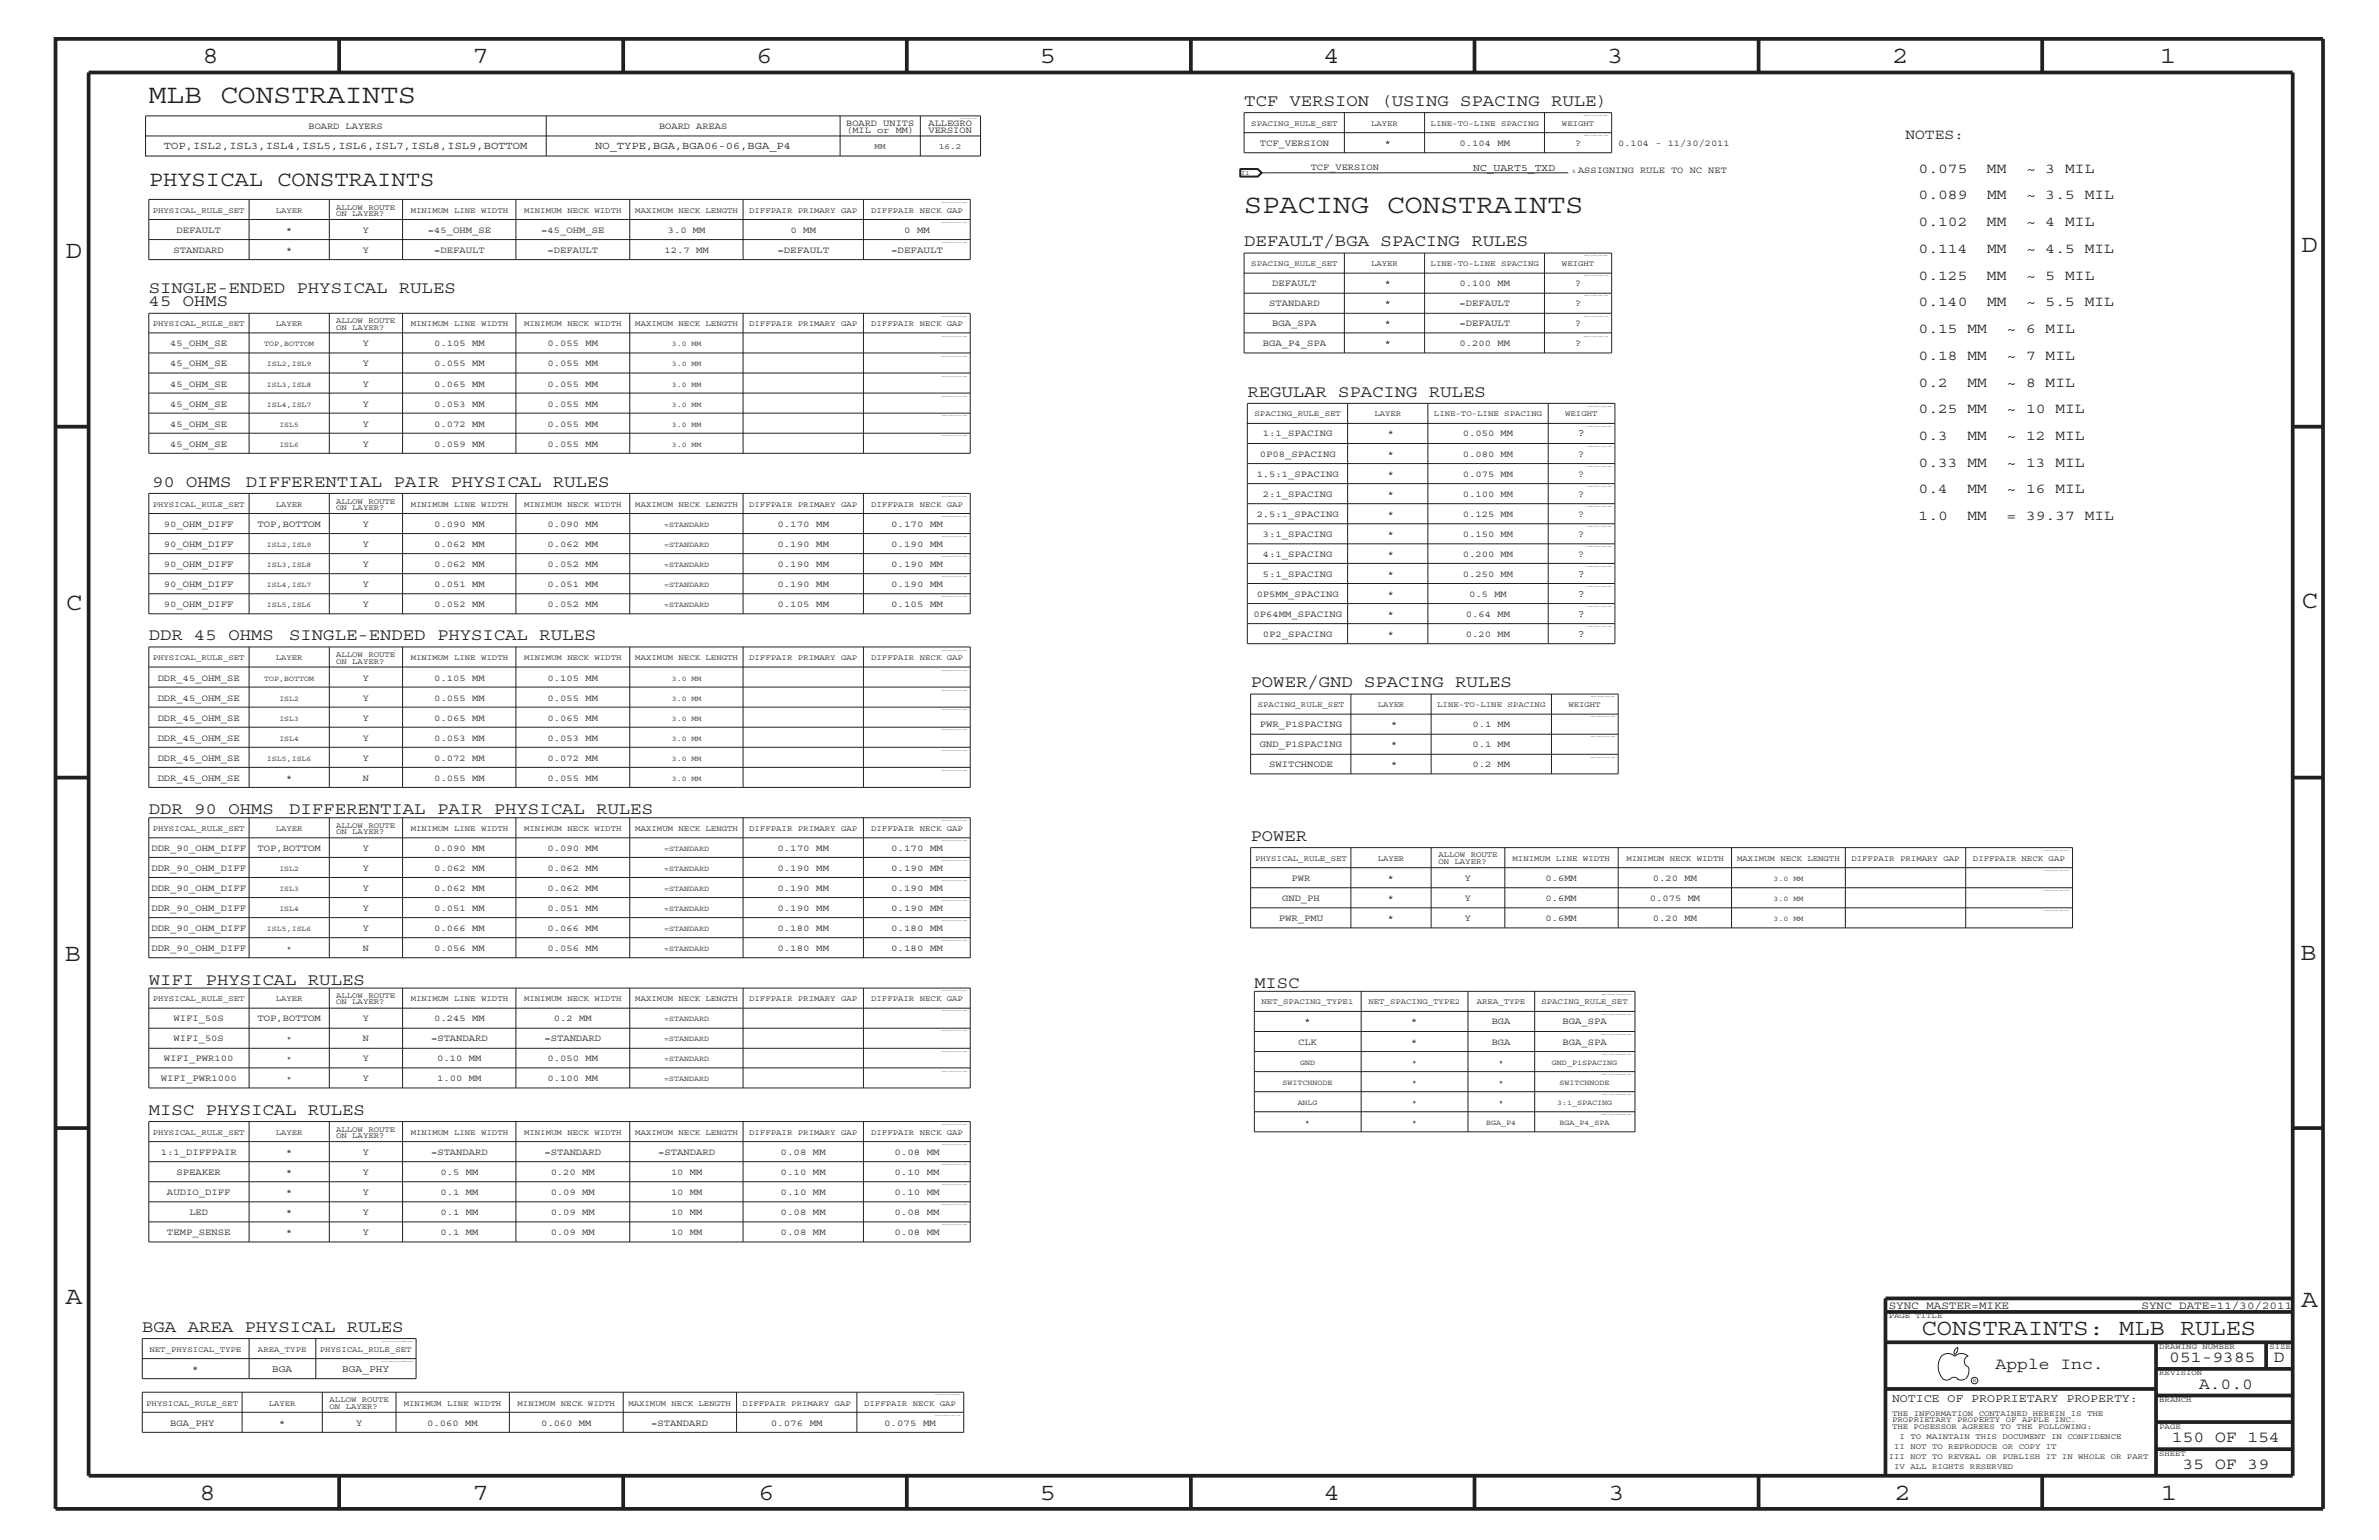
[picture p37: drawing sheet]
<svg xmlns="http://www.w3.org/2000/svg" width="432mm" height="279mm" viewBox="0 0 432 279" stroke-linecap="round" stroke-linejoin="round" font-family="sans-serif">
<defs><g id="words">
<g font-size="4.8" fill="#231f20">
<text x="27" y="18.7">MLB CONSTRAINTS</text>
<text x="225.8" y="38.6">SPACING CONSTRAINTS</text>
</g>
<g font-size="4.5" fill="#231f20">
<text x="36.7" y="11.5">8</text>
<text x="85.8" y="11.5">7</text>
<text x="137.3" y="11.5">6</text>
<text x="188.7" y="11.5">5</text>
<text x="240.3" y="11.5">4</text>
<text x="291.7" y="11.5">3</text>
<text x="343.5" y="11.5">2</text>
<text x="392" y="11.5">1</text>
<text x="11.9" y="46.8">D</text>
<text x="417.8" y="45.7">D</text>
<text x="11.9" y="110.6">C</text>
<text x="417.7" y="110.4">C</text>
<text x="11.8" y="174.3">B</text>
<text x="417.6" y="174.2">B</text>
<text x="11.9" y="236.7">A</text>
<text x="417.7" y="237.1">A</text>
<text x="36.2" y="272.1">8</text>
<text x="85.8" y="272.1">7</text>
<text x="137.7" y="272.1">6</text>
<text x="188.7" y="272.1">5</text>
<text x="240.4" y="272.1">4</text>
<text x="292" y="272.1">3</text>
<text x="343.9" y="272.1">2</text>
<text x="392.2" y="272.1">1</text>
</g>
<text font-size="4.1" fill="#231f20" x="348.8" y="242.3">CONSTRAINTS: MLB RULES</text>
<text font-size="3.9" fill="#231f20" x="27" y="33.7">PHYSICAL CONSTRAINTS</text>
<g font-size="3" fill="#231f20">
<text x="225.8" y="19.2">TCF VERSION (USING SPACING RULE)</text>
<text x="225.8" y="44.6">DEFAULT/BGA SPACING RULES</text>
<text x="27" y="53.2">SINGLE-ENDED PHYSICAL RULES</text>
<text x="27" y="55.6">45 OHMS</text>
<text x="226.4" y="72">REGULAR SPACING RULES</text>
<text x="27.6" y="88.3">90 OHMS</text>
<text x="44.6" y="88.3">DIFFERENTIAL PAIR PHYSICAL RULES</text>
<text x="27" y="116.2">DDR 45 OHMS</text>
<text x="52.5" y="116.2">SINGLE-ENDED PHYSICAL RULES</text>
<text x="227" y="124.7">POWER/GND SPACING RULES</text>
<text x="27" y="147.7">DDR 90 OHMS</text>
<text x="52.5" y="147.7">DIFFERENTIAL PAIR PHYSICAL RULES</text>
<text x="227" y="152.6">POWER</text>
<text x="27" y="178.7">WIFI PHYSICAL RULES</text>
<text x="227.7" y="179.3">MISC</text>
<text x="27" y="202.3">MISC PHYSICAL RULES</text>
<text x="25.8" y="241.7">BGA AREA PHYSICAL RULES</text>
<text x="362.2" y="248.4">Apple Inc.</text>
<text x="393.7" y="247.1">051-9385</text>
<text x="399.2" y="252">A.0.0</text>
<text x="412.7" y="247.1">D</text>
<text x="394.2" y="261.6">150 OF 154</text>
<text x="396.2" y="266.6">35 OF 39</text>
</g>
<g font-size="2.6" fill="#231f20">
<text x="345.9" y="25.3">NOTES:</text>
<text x="348.2" y="31.4">0.075</text>
<text x="360.6" y="31.4">MM</text>
<text x="367.7" y="31.4">~ 3 MIL</text>
<text x="348.2" y="36.2">0.089</text>
<text x="348.2" y="41">0.102</text>
<text x="360.6" y="41">MM</text>
<text x="360.7" y="36.2">MM</text>
<text x="367.7" y="41">~ 4 MIL</text>
<text x="367.7" y="36.2">~ 3.5 MIL</text>
<text x="348.2" y="45.9">0.114</text>
<text x="360.7" y="45.9">MM</text>
<text x="367.7" y="45.9">~ 4.5 MIL</text>
<text x="348.2" y="50.7">0.125</text>
<text x="360.6" y="50.7">MM</text>
<text x="367.7" y="50.7">~ 5 MIL</text>
<text x="348.2" y="55.6">0.140</text>
<text x="360.7" y="55.6">MM</text>
<text x="367.7" y="55.6">~ 5.5 MIL</text>
<text x="348.2" y="65.3">0.18 MM</text>
<text x="348.2" y="60.4">0.15 MM</text>
<text x="364.2" y="65.3">~ 7 MIL</text>
<text x="364.2" y="60.4">~ 6 MIL</text>
<text x="348.2" y="70.1">0.2</text>
<text x="357.1" y="70.1">MM</text>
<text x="364.2" y="70.1">~ 8 MIL</text>
<text x="348.2" y="75">0.25 MM</text>
<text x="364.2" y="75">~ 10 MIL</text>
<text x="348.2" y="79.9">0.3</text>
<text x="357.1" y="79.9">MM</text>
<text x="364.2" y="79.9">~ 12 MIL</text>
<text x="348.2" y="84.7">0.33 MM</text>
<text x="348.2" y="89.5">0.4</text>
<text x="357.1" y="89.5">MM</text>
<text x="364.2" y="84.7">~ 13 MIL</text>
<text x="364.2" y="89.5">~ 16 MIL</text>
<text x="348.2" y="94.3">1.0</text>
<text x="357.1" y="94.3">MM</text>
<text x="364.2" y="94.3">= 39.37 MIL</text>
</g>
<text font-size="2.1" fill="#231f20" x="343.4" y="254.4">NOTICE OF PROPRIETARY PROPERTY:</text>
<g font-size="2" fill="#231f20">
<text x="342.8" y="237.4">SYNC_MASTER=MIKE</text>
<text x="388.7" y="237.4">SYNC_DATE=11/30/2011</text>
</g>
<g font-size="1.9" fill="#231f20">
<text x="29.8" y="27.1">TOP,ISL2,ISL3,ISL4,ISL5,ISL6,ISL7,ISL8,ISL9,BOTTOM</text>
<text x="108" y="27.1">NO_TYPE,BGA,BGA06-06,BGA_P4</text>
<text x="267.4" y="31.1">NC_UART5_TXD</text>
<text x="286.4" y="79.2">?</text>
<text x="286.4" y="104.7">?</text>
<text x="286.4" y="108.3">?</text>
<text x="286.4" y="112">?</text>
<text x="286.4" y="115.6">?</text>
</g>
<g font-size="1.8" fill="#231f20">
<text x="34.9" y="248.9">*</text>
<text x="49.4" y="248.9">BGA</text>
<text x="62.1" y="248.9">BGA_PHY</text>
</g>
<g font-size="1.7" fill="#231f20">
<text x="56" y="23.5">BOARD LAYERS</text>
<text x="119.6" y="23.5">BOARD AREAS</text>
<text x="153.6" y="22.9">BOARD UNITS</text>
<text x="168.5" y="22.9">ALLEGRO</text>
<text x="153.6" y="24.1">(MIL or MM)</text>
<text x="168.5" y="24.1">VERSION</text>
<text x="228.6" y="26.5">TCF_VERSION</text>
<text x="251.3" y="26.5">*</text>
<text x="264.9" y="26.5">0.104 MM</text>
<text x="285.9" y="26.5">?</text>
<text x="293.7" y="26.5">0.104 - 11/30/2011</text>
<text x="237.9" y="30.8">TCF_VERSION</text>
<text x="286.4" y="31.4">ASSIGNING RULE TO NC NET</text>
<text x="31.5" y="45.9">STANDARD</text>
<text x="32" y="42.3">DEFAULT</text>
<text x="51.9" y="42.3">*</text>
<text x="51.9" y="45.9">*</text>
<text x="65.8" y="42.3">Y</text>
<text x="65.8" y="45.9">Y</text>
<text x="77.6" y="42.3">=45_OHM_SE</text>
<text x="78.8" y="45.9">=DEFAULT</text>
<text x="98.2" y="42.3">=45_OHM_SE</text>
<text x="99.4" y="45.9">=DEFAULT</text>
<text x="120.6" y="45.9">12.7 MM</text>
<text x="121.2" y="42.3">3.0 MM</text>
<text x="141.1" y="45.9">=DEFAULT</text>
<text x="143.5" y="42.3">0 MM</text>
<text x="161.8" y="45.9">=DEFAULT</text>
<text x="164.1" y="42.3">0 MM</text>
<text x="230.9" y="51.9">DEFAULT</text>
<text x="251.3" y="51.9">*</text>
<text x="264.9" y="51.9">0.100 MM</text>
<text x="285.9" y="51.9">?</text>
<text x="230.4" y="55.6">STANDARD</text>
<text x="230.9" y="59.2">BGA_SPA</text>
<text x="251.3" y="55.6">*</text>
<text x="251.3" y="59.2">*</text>
<text x="264.9" y="55.6">=DEFAULT</text>
<text x="264.9" y="59.2">=DEFAULT</text>
<text x="285.9" y="55.6">?</text>
<text x="285.9" y="59.2">?</text>
<text x="30.9" y="62.9">45_OHM_SE</text>
<text x="65.8" y="62.9">Y</text>
<text x="78.8" y="62.9">0.105 MM</text>
<text x="99.4" y="62.9">0.055 MM</text>
<text x="229.2" y="62.9">BGA_P4_SPA</text>
<text x="251.3" y="62.9">*</text>
<text x="264.9" y="62.9">0.200 MM</text>
<text x="285.9" y="62.9">?</text>
<text x="30.9" y="70.1">45_OHM_SE</text>
<text x="30.9" y="66.5">45_OHM_SE</text>
<text x="65.8" y="70.1">Y</text>
<text x="65.8" y="66.5">Y</text>
<text x="78.8" y="70.1">0.065 MM</text>
<text x="78.8" y="66.5">0.055 MM</text>
<text x="99.4" y="70.1">0.055 MM</text>
<text x="99.4" y="66.5">0.055 MM</text>
<text x="30.9" y="73.8">45_OHM_SE</text>
<text x="30.9" y="77.4">45_OHM_SE</text>
<text x="65.8" y="73.8">Y</text>
<text x="65.8" y="77.4">Y</text>
<text x="78.8" y="73.8">0.053 MM</text>
<text x="78.8" y="77.4">0.072 MM</text>
<text x="99.4" y="73.8">0.055 MM</text>
<text x="99.4" y="77.4">0.055 MM</text>
<text x="30.9" y="81.1">45_OHM_SE</text>
<text x="65.8" y="81.1">Y</text>
<text x="78.8" y="81.1">0.059 MM</text>
<text x="99.4" y="81.1">0.055 MM</text>
<text x="228.6" y="82.8">0P08_SPACING</text>
<text x="229.2" y="79.2">1:1_SPACING</text>
<text x="251.9" y="79.2">*</text>
<text x="251.9" y="82.8">*</text>
<text x="265.5" y="82.8">0.080 MM</text>
<text x="265.5" y="79.2">0.050 MM</text>
<text x="286.5" y="82.8">?</text>
<text x="228.1" y="86.5">1.5:1_SPACING</text>
<text x="251.9" y="86.5">*</text>
<text x="265.5" y="86.5">0.075 MM</text>
<text x="286.5" y="86.5">?</text>
<text x="29.8" y="95.6">90_OHM_DIFF</text>
<text x="46.7" y="95.6">TOP,BOTTOM</text>
<text x="65.8" y="95.6">Y</text>
<text x="78.8" y="95.6">0.090 MM</text>
<text x="99.4" y="95.6">0.090 MM</text>
<text x="141.1" y="95.6">0.170 MM</text>
<text x="161.8" y="95.6">0.170 MM</text>
<text x="228.1" y="93.8">2.5:1_SPACING</text>
<text x="229.2" y="90.1">2:1_SPACING</text>
<text x="251.9" y="93.8">*</text>
<text x="251.9" y="90.1">*</text>
<text x="265.5" y="93.8">0.125 MM</text>
<text x="265.5" y="90.1">0.100 MM</text>
<text x="286.5" y="93.8">?</text>
<text x="286.5" y="90.1">?</text>
<text x="29.8" y="99.3">90_OHM_DIFF</text>
<text x="65.8" y="99.3">Y</text>
<text x="78.8" y="99.3">0.062 MM</text>
<text x="99.4" y="99.3">0.062 MM</text>
<text x="141.1" y="99.3">0.190 MM</text>
<text x="161.8" y="99.3">0.190 MM</text>
<text x="229.2" y="101">4:1_SPACING</text>
<text x="229.2" y="97.4">3:1_SPACING</text>
<text x="251.9" y="101">*</text>
<text x="251.9" y="97.4">*</text>
<text x="265.5" y="101">0.200 MM</text>
<text x="265.5" y="97.4">0.150 MM</text>
<text x="286.5" y="101">?</text>
<text x="286.5" y="97.4">?</text>
<text x="29.8" y="102.9">90_OHM_DIFF</text>
<text x="29.8" y="106.5">90_OHM_DIFF</text>
<text x="65.8" y="102.9">Y</text>
<text x="65.8" y="106.5">Y</text>
<text x="78.8" y="102.9">0.062 MM</text>
<text x="78.8" y="106.5">0.051 MM</text>
<text x="99.4" y="102.9">0.052 MM</text>
<text x="99.4" y="106.5">0.051 MM</text>
<text x="141.1" y="102.9">0.190 MM</text>
<text x="141.1" y="106.5">0.190 MM</text>
<text x="161.8" y="102.9">0.190 MM</text>
<text x="161.8" y="106.5">0.190 MM</text>
<text x="229.2" y="104.7">5:1_SPACING</text>
<text x="251.9" y="104.7">*</text>
<text x="265.5" y="104.7">0.250 MM</text>
<text x="29.8" y="110.2">90_OHM_DIFF</text>
<text x="65.8" y="110.2">Y</text>
<text x="78.8" y="110.2">0.052 MM</text>
<text x="99.4" y="110.2">0.052 MM</text>
<text x="141.1" y="110.2">0.105 MM</text>
<text x="161.8" y="110.2">0.105 MM</text>
<text x="227.5" y="112">0P64MM_SPACING</text>
<text x="228.1" y="108.3">0P5MM_SPACING</text>
<text x="251.9" y="108.3">*</text>
<text x="251.9" y="112">*</text>
<text x="266.1" y="112">0.64 MM</text>
<text x="266.7" y="108.3">0.5 MM</text>
<text x="229.2" y="115.6">0P2_SPACING</text>
<text x="251.9" y="115.6">*</text>
<text x="266.1" y="115.6">0.20 MM</text>
<text x="28.6" y="123.5">DDR_45_OHM_SE</text>
<text x="65.8" y="123.5">Y</text>
<text x="78.8" y="123.5">0.105 MM</text>
<text x="99.4" y="123.5">0.105 MM</text>
<text x="28.6" y="127.1">DDR_45_OHM_SE</text>
<text x="28.6" y="130.8">DDR_45_OHM_SE</text>
<text x="65.8" y="127.1">Y</text>
<text x="65.8" y="130.8">Y</text>
<text x="78.8" y="127.1">0.055 MM</text>
<text x="78.8" y="130.8">0.065 MM</text>
<text x="99.4" y="127.1">0.055 MM</text>
<text x="99.4" y="130.8">0.065 MM</text>
<text x="228.7" y="131.9">PWR_P1SPACING</text>
<text x="252.5" y="131.9">*</text>
<text x="267.3" y="131.9">0.1 MM</text>
<text x="28.6" y="134.4">DDR_45_OHM_SE</text>
<text x="65.8" y="134.4">Y</text>
<text x="78.8" y="134.4">0.053 MM</text>
<text x="99.4" y="134.4">0.053 MM</text>
<text x="228.7" y="135.6">GND_P1SPACING</text>
<text x="252.5" y="135.6">*</text>
<text x="267.3" y="135.6">0.1 MM</text>
<text x="28.6" y="141.7">DDR_45_OHM_SE</text>
<text x="28.6" y="138">DDR_45_OHM_SE</text>
<text x="51.9" y="141.7">*</text>
<text x="65.8" y="141.7">N</text>
<text x="65.8" y="138">Y</text>
<text x="78.8" y="141.7">0.055 MM</text>
<text x="78.8" y="138">0.072 MM</text>
<text x="99.4" y="141.7">0.055 MM</text>
<text x="99.4" y="138">0.072 MM</text>
<text x="230.4" y="139.2">SWITCHNODE</text>
<text x="252.5" y="139.2">*</text>
<text x="267.3" y="139.2">0.2 MM</text>
<text x="27.5" y="154.4">DDR_90_OHM_DIFF</text>
<text x="46.7" y="154.4">TOP,BOTTOM</text>
<text x="65.8" y="154.4">Y</text>
<text x="78.8" y="154.4">0.090 MM</text>
<text x="99.4" y="154.4">0.090 MM</text>
<text x="141.1" y="154.4">0.170 MM</text>
<text x="161.8" y="154.4">0.170 MM</text>
<text x="27.5" y="161.7">DDR_90_OHM_DIFF</text>
<text x="27.5" y="158">DDR_90_OHM_DIFF</text>
<text x="65.8" y="161.7">Y</text>
<text x="65.8" y="158">Y</text>
<text x="78.8" y="161.7">0.062 MM</text>
<text x="78.8" y="158">0.062 MM</text>
<text x="99.4" y="161.7">0.062 MM</text>
<text x="99.4" y="158">0.062 MM</text>
<text x="141.1" y="161.7">0.190 MM</text>
<text x="141.1" y="158">0.190 MM</text>
<text x="161.8" y="161.7">0.190 MM</text>
<text x="161.8" y="158">0.190 MM</text>
<text x="234.4" y="159.9">PWR</text>
<text x="251.9" y="159.9">*</text>
<text x="265.9" y="159.9">Y</text>
<text x="280.5" y="159.9">0.6MM</text>
<text x="300" y="159.9">0.20 MM</text>
<text x="27.5" y="165.3">DDR_90_OHM_DIFF</text>
<text x="65.8" y="165.3">Y</text>
<text x="78.8" y="165.3">0.051 MM</text>
<text x="99.4" y="165.3">0.051 MM</text>
<text x="141.1" y="165.3">0.190 MM</text>
<text x="161.8" y="165.3">0.190 MM</text>
<text x="232.1" y="167.1">PWR_PMU</text>
<text x="232.7" y="163.5">GND_PH</text>
<text x="251.9" y="163.5">*</text>
<text x="251.9" y="167.1">*</text>
<text x="265.9" y="163.5">Y</text>
<text x="265.9" y="167.1">Y</text>
<text x="280.5" y="163.5">0.6MM</text>
<text x="280.5" y="167.1">0.6MM</text>
<text x="299.5" y="163.5">0.075 MM</text>
<text x="300" y="167.1">0.20 MM</text>
<text x="27.5" y="168.9">DDR_90_OHM_DIFF</text>
<text x="27.5" y="172.6">DDR_90_OHM_DIFF</text>
<text x="65.8" y="168.9">Y</text>
<text x="65.8" y="172.6">N</text>
<text x="78.8" y="168.9">0.066 MM</text>
<text x="78.8" y="172.6">0.056 MM</text>
<text x="99.4" y="168.9">0.066 MM</text>
<text x="99.4" y="172.6">0.056 MM</text>
<text x="141.1" y="172.6">0.180 MM</text>
<text x="141.1" y="168.9">0.180 MM</text>
<text x="161.8" y="168.9">0.180 MM</text>
<text x="161.8" y="172.6">0.180 MM</text>
<text x="31.5" y="185.3">WIFI_50S</text>
<text x="46.7" y="185.3">TOP,BOTTOM</text>
<text x="65.8" y="185.3">Y</text>
<text x="78.8" y="185.3">0.245 MM</text>
<text x="100.5" y="185.3">0.2 MM</text>
<text x="236.8" y="185.9">*</text>
<text x="256.2" y="185.9">*</text>
<text x="270.8" y="185.9">BGA</text>
<text x="283.6" y="185.9">BGA_SPA</text>
<text x="31.5" y="188.9">WIFI_50S</text>
<text x="65.8" y="188.9">N</text>
<text x="78.2" y="188.9">=STANDARD</text>
<text x="98.8" y="188.9">=STANDARD</text>
<text x="235.6" y="189.5">CLK</text>
<text x="256.2" y="189.5">*</text>
<text x="270.8" y="189.5">BGA</text>
<text x="283.6" y="189.5">BGA_SPA</text>
<text x="29.2" y="196.2">WIFI_PWR1000</text>
<text x="29.8" y="192.6">WIFI_PWR100</text>
<text x="65.8" y="192.6">Y</text>
<text x="65.8" y="196.2">Y</text>
<text x="79.4" y="192.6">0.10 MM</text>
<text x="79.4" y="196.2">1.00 MM</text>
<text x="99.4" y="192.6">0.050 MM</text>
<text x="99.4" y="196.2">0.100 MM</text>
<text x="29.2" y="209.6">1:1_DIFFPAIR</text>
<text x="51.9" y="209.6">*</text>
<text x="65.8" y="209.6">Y</text>
<text x="78.2" y="209.6">=STANDARD</text>
<text x="98.8" y="209.6">=STANDARD</text>
<text x="119.5" y="209.6">=STANDARD</text>
<text x="141.7" y="209.6">0.08 MM</text>
<text x="162.3" y="209.6">0.08 MM</text>
<text x="32" y="213.2">SPEAKER</text>
<text x="51.9" y="213.2">*</text>
<text x="65.8" y="213.2">Y</text>
<text x="80" y="213.2">0.5 MM</text>
<text x="99.9" y="213.2">0.20 MM</text>
<text x="121.8" y="213.2">10 MM</text>
<text x="141.7" y="213.2">0.10 MM</text>
<text x="162.3" y="213.2">0.10 MM</text>
<text x="30.3" y="216.9">AUDIO_DIFF</text>
<text x="34.4" y="220.4">LED</text>
<text x="51.9" y="216.9">*</text>
<text x="51.9" y="220.4">*</text>
<text x="65.8" y="216.9">Y</text>
<text x="65.8" y="220.4">Y</text>
<text x="80" y="216.9">0.1 MM</text>
<text x="80" y="220.4">0.1 MM</text>
<text x="99.9" y="216.9">0.09 MM</text>
<text x="99.9" y="220.4">0.09 MM</text>
<text x="121.8" y="216.9">10 MM</text>
<text x="121.8" y="220.4">10 MM</text>
<text x="141.7" y="216.9">0.10 MM</text>
<text x="141.7" y="220.4">0.08 MM</text>
<text x="162.3" y="216.9">0.10 MM</text>
<text x="162.3" y="220.4">0.08 MM</text>
<text x="30.3" y="224.1">TEMP_SENSE</text>
<text x="51.9" y="224.1">*</text>
<text x="65.8" y="224.1">Y</text>
<text x="80" y="224.1">0.1 MM</text>
<text x="99.9" y="224.1">0.09 MM</text>
<text x="121.8" y="224.1">10 MM</text>
<text x="141.7" y="224.1">0.08 MM</text>
<text x="162.3" y="224.1">0.08 MM</text>
<text x="30.9" y="258.7">BGA_PHY</text>
<text x="50.7" y="258.7">*</text>
<text x="64.6" y="258.7">Y</text>
<text x="77.6" y="258.7">0.060 MM</text>
<text x="98.2" y="258.7">0.060 MM</text>
<text x="118.2" y="258.7">=STANDARD</text>
<text x="139.9" y="258.7">0.076 MM</text>
<text x="160.5" y="258.7">0.075 MM</text>
</g>
<g font-size="1.5" fill="#231f20">
<text x="158.7" y="27.1">MM</text>
<text x="170.4" y="27.1">16.2</text>
</g>
<g font-size="1.4" fill="#231f20">
<text x="227.1" y="22.9">SPACING_RULE_SET</text>
<text x="248.9" y="22.9">LAYER</text>
<text x="259.7" y="22.9">LINE-TO-LINE SPACING</text>
<text x="283.5" y="22.9">WEIGHT</text>
<text x="27.7" y="38.6">PHYSICAL_RULE_SET</text>
<text x="50.1" y="38.6">LAYER</text>
<text x="61" y="38">ALLOW ROUTE</text>
<text x="61" y="39.2">ON LAYER?</text>
<text x="74.5" y="38.6">MINIMUM LINE WIDTH</text>
<text x="95.1" y="38.6">MINIMUM NECK WIDTH</text>
<text x="115.3" y="38.6">MAXIMUM NECK LENGTH</text>
<text x="136" y="38.6">DIFFPAIR PRIMARY GAP</text>
<text x="158.1" y="38.6">DIFFPAIR NECK GAP</text>
<text x="227.1" y="48.3">SPACING_RULE_SET</text>
<text x="248.9" y="48.3">LAYER</text>
<text x="259.7" y="48.3">LINE-TO-LINE SPACING</text>
<text x="283.5" y="48.3">WEIGHT</text>
<text x="27.7" y="59.2">PHYSICAL_RULE_SET</text>
<text x="50.1" y="59.2">LAYER</text>
<text x="61" y="58.6">ALLOW ROUTE</text>
<text x="61" y="59.8">ON LAYER?</text>
<text x="74.5" y="59.2">MINIMUM LINE WIDTH</text>
<text x="95.1" y="59.2">MINIMUM NECK WIDTH</text>
<text x="115.3" y="59.2">MAXIMUM NECK LENGTH</text>
<text x="136" y="59.2">DIFFPAIR PRIMARY GAP</text>
<text x="158.1" y="59.2">DIFFPAIR NECK GAP</text>
<text x="48" y="62.9">TOP,BOTTOM</text>
<text x="121.9" y="62.9">3.0 MM</text>
<text x="48.4" y="70.1">ISL3,ISL8</text>
<text x="48.4" y="66.5">ISL2,ISL9</text>
<text x="121.9" y="70.1">3.0 MM</text>
<text x="121.9" y="66.5">3.0 MM</text>
<text x="48.4" y="73.8">ISL4,ISL7</text>
<text x="50.7" y="77.4">ISL5</text>
<text x="121.9" y="73.8">3.0 MM</text>
<text x="121.9" y="77.4">3.0 MM</text>
<text x="227.7" y="75.6">SPACING_RULE_SET</text>
<text x="249.5" y="75.6">LAYER</text>
<text x="260.3" y="75.6">LINE-TO-LINE SPACING</text>
<text x="284.1" y="75.6">WEIGHT</text>
<text x="50.7" y="81.1">ISL6</text>
<text x="121.9" y="81.1">3.0 MM</text>
<text x="27.7" y="92">PHYSICAL_RULE_SET</text>
<text x="50.1" y="92">LAYER</text>
<text x="61" y="91.4">ALLOW ROUTE</text>
<text x="61" y="92.6">ON LAYER?</text>
<text x="74.5" y="92">MINIMUM LINE WIDTH</text>
<text x="95.1" y="92">MINIMUM NECK WIDTH</text>
<text x="115.3" y="92">MAXIMUM NECK LENGTH</text>
<text x="120.6" y="95.6">=STANDARD</text>
<text x="136" y="92">DIFFPAIR PRIMARY GAP</text>
<text x="158.1" y="92">DIFFPAIR NECK GAP</text>
<text x="48.4" y="99.3">ISL2,ISL9</text>
<text x="120.6" y="99.3">=STANDARD</text>
<text x="48.4" y="106.5">ISL4,ISL7</text>
<text x="48.4" y="102.9">ISL3,ISL8</text>
<text x="120.6" y="106.5">=STANDARD</text>
<text x="120.6" y="102.9">=STANDARD</text>
<text x="48.4" y="110.2">ISL5,ISL6</text>
<text x="120.6" y="110.2">=STANDARD</text>
<text x="27.7" y="119.8">PHYSICAL_RULE_SET</text>
<text x="50.1" y="119.8">LAYER</text>
<text x="61" y="119.2">ALLOW ROUTE</text>
<text x="74.5" y="119.8">MINIMUM LINE WIDTH</text>
<text x="95.1" y="119.8">MINIMUM NECK WIDTH</text>
<text x="115.3" y="119.8">MAXIMUM NECK LENGTH</text>
<text x="136" y="119.8">DIFFPAIR PRIMARY GAP</text>
<text x="158.1" y="119.8">DIFFPAIR NECK GAP</text>
<text x="48" y="123.5">TOP,BOTTOM</text>
<text x="61" y="120.4">ON LAYER?</text>
<text x="121.9" y="123.5">3.0 MM</text>
<text x="50.7" y="127.1">ISL2</text>
<text x="50.7" y="130.8">ISL3</text>
<text x="121.9" y="127.1">3.0 MM</text>
<text x="121.9" y="130.8">3.0 MM</text>
<text x="228.3" y="128.3">SPACING_RULE_SET</text>
<text x="250.1" y="128.3">LAYER</text>
<text x="260.9" y="128.3">LINE-TO-LINE SPACING</text>
<text x="284.7" y="128.3">WEIGHT</text>
<text x="50.7" y="134.4">ISL4</text>
<text x="121.9" y="134.4">3.0 MM</text>
<text x="48.4" y="138">ISL5,ISL6</text>
<text x="121.9" y="141.7">3.0 MM</text>
<text x="121.9" y="138">3.0 MM</text>
<text x="27.7" y="150.7">PHYSICAL_RULE_SET</text>
<text x="50.1" y="150.7">LAYER</text>
<text x="61" y="150.1">ALLOW ROUTE</text>
<text x="61" y="151.3">ON LAYER?</text>
<text x="74.5" y="150.7">MINIMUM LINE WIDTH</text>
<text x="95.1" y="150.7">MINIMUM NECK WIDTH</text>
<text x="115.3" y="150.7">MAXIMUM NECK LENGTH</text>
<text x="120.6" y="154.4">=STANDARD</text>
<text x="136" y="150.7">DIFFPAIR PRIMARY GAP</text>
<text x="158.1" y="150.7">DIFFPAIR NECK GAP</text>
<text x="261.1" y="155.6">ALLOW ROUTE</text>
<text x="50.7" y="161.7">ISL3</text>
<text x="50.7" y="158">ISL2</text>
<text x="120.6" y="161.7">=STANDARD</text>
<text x="120.6" y="158">=STANDARD</text>
<text x="227.8" y="156.2">PHYSICAL_RULE_SET</text>
<text x="250.1" y="156.2">LAYER</text>
<text x="261.1" y="156.8">ON LAYER?</text>
<text x="274.5" y="156.2">MINIMUM LINE WIDTH</text>
<text x="295.2" y="156.2">MINIMUM NECK WIDTH</text>
<text x="315.3" y="156.2">MAXIMUM NECK LENGTH</text>
<text x="321.9" y="159.9">3.0 MM</text>
<text x="336" y="156.2">DIFFPAIR PRIMARY GAP</text>
<text x="358.1" y="156.2">DIFFPAIR NECK GAP</text>
<text x="50.7" y="165.3">ISL4</text>
<text x="120.6" y="165.3">=STANDARD</text>
<text x="321.9" y="163.5">3.0 MM</text>
<text x="321.9" y="167.1">3.0 MM</text>
<text x="48.4" y="168.9">ISL5,ISL6</text>
<text x="52.1" y="172.6">*</text>
<text x="120.6" y="168.9">=STANDARD</text>
<text x="120.6" y="172.6">=STANDARD</text>
<text x="27.7" y="181.6">PHYSICAL_RULE_SET</text>
<text x="50.1" y="181.6">LAYER</text>
<text x="61" y="181">ALLOW ROUTE</text>
<text x="61" y="182.2">ON LAYER?</text>
<text x="74.5" y="181.6">MINIMUM LINE WIDTH</text>
<text x="95.1" y="181.6">MINIMUM NECK WIDTH</text>
<text x="115.3" y="181.6">MAXIMUM NECK LENGTH</text>
<text x="120.6" y="185.3">=STANDARD</text>
<text x="136" y="181.6">DIFFPAIR PRIMARY GAP</text>
<text x="158.1" y="181.6">DIFFPAIR NECK GAP</text>
<text x="229" y="182.2">NET_SPACING_TYPE1</text>
<text x="248.4" y="182.2">NET_SPACING_TYPE2</text>
<text x="268.1" y="182.2">AREA_TYPE</text>
<text x="279.8" y="182.2">SPACING_RULE_SET</text>
<text x="52.1" y="188.9">*</text>
<text x="120.6" y="188.9">=STANDARD</text>
<text x="52.1" y="192.6">*</text>
<text x="52.1" y="196.2">*</text>
<text x="120.6" y="192.6">=STANDARD</text>
<text x="120.6" y="196.2">=STANDARD</text>
<text x="232.8" y="196.8">SWITCHNODE</text>
<text x="236" y="193.2">GND</text>
<text x="256.3" y="196.8">*</text>
<text x="256.3" y="193.2">*</text>
<text x="272" y="196.8">*</text>
<text x="272" y="193.2">*</text>
<text x="281.7" y="193.2">GND_P1SPACING</text>
<text x="283.1" y="196.8">SWITCHNODE</text>
<text x="235.5" y="200.4">ANLG</text>
<text x="256.3" y="200.4">*</text>
<text x="272" y="200.4">*</text>
<text x="282.6" y="200.4">3:1_SPACING</text>
<text x="27.7" y="205.9">PHYSICAL_RULE_SET</text>
<text x="50.1" y="205.9">LAYER</text>
<text x="61" y="205.3">ALLOW ROUTE</text>
<text x="61" y="206.5">ON LAYER?</text>
<text x="74.5" y="205.9">MINIMUM LINE WIDTH</text>
<text x="95.1" y="205.9">MINIMUM NECK WIDTH</text>
<text x="115.3" y="205.9">MAXIMUM NECK LENGTH</text>
<text x="136" y="205.9">DIFFPAIR PRIMARY GAP</text>
<text x="158.1" y="205.9">DIFFPAIR NECK GAP</text>
<text x="236.9" y="204.1">*</text>
<text x="256.3" y="204.1">*</text>
<text x="269.7" y="204.1">BGA_P4</text>
<text x="283.1" y="204.1">BGA_P4_SPA</text>
<text x="342.8" y="239.2">PAGE TITLE</text>
<text x="27.1" y="245.3">NET_PHYSICAL_TYPE</text>
<text x="46.8" y="245.3">AREA_TYPE</text>
<text x="58" y="245.3">PHYSICAL_RULE_SET</text>
<text x="391.9" y="244.7">DRAWING NUMBER</text>
<text x="411.9" y="244.7">SIZE</text>
<text x="391.9" y="249.5">REVISION</text>
<text x="26.5" y="255">PHYSICAL_RULE_SET</text>
<text x="48.8" y="255">LAYER</text>
<text x="59.8" y="254.4">ALLOW ROUTE</text>
<text x="59.8" y="255.6">ON LAYER?</text>
<text x="73.3" y="255">MINIMUM LINE WIDTH</text>
<text x="93.9" y="255">MINIMUM NECK WIDTH</text>
<text x="114" y="255">MAXIMUM NECK LENGTH</text>
<text x="134.8" y="255">DIFFPAIR PRIMARY GAP</text>
<text x="156.8" y="255">DIFFPAIR NECK GAP</text>
<text x="343.4" y="256.8">THE INFORMATION CONTAINED HEREIN IS THE</text>
<text x="391.9" y="254.4">BRANCH</text>
<text x="343.4" y="258">PROPRIETARY PROPERTY OF APPLE INC.</text>
<text x="343.4" y="259.3">THE POSESSOR AGREES TO THE FOLLOWING:</text>
<text x="343.8" y="262.9">II NOT TO REPRODUCE OR COPY IT</text>
<text x="344.8" y="261.1">I TO MAINTAIN THIS DOCUMENT IN CONFIDENCE</text>
<text x="391.9" y="259.3">PAGE</text>
<text x="342.8" y="264.7">III NOT TO REVEAL OR PUBLISH IT IN WHOLE OR PART</text>
<text x="343.8" y="266.6">IV ALL RIGHTS RESERVED</text>
<text x="391.9" y="264.1">SHEET</text>
</g>
<text font-size="1.2" fill="#231f20" x="225.3" y="31.7">I1</text>
<g font-size="1" fill="#231f20">
<text x="285.3" y="31.4">5</text>
<text x="358.1" y="250.7">R</text>
</g>
<g font-size=".3" fill="#231f20">
<text x="174.2" y="21.6">TABLE_BOARD_INFO</text>
<text x="287.4" y="21">TABLE_SPACING_RULE_HEAD</text>
<text x="287.4" y="24.7">TABLE_SPACING_RULE_ITEM</text>
<text x="170.9" y="40.4">TABLE_PHYSICAL_RULE_ITEM</text>
<text x="170.9" y="36.8">TABLE_PHYSICAL_RULE_HEAD</text>
<text x="170.9" y="44.1">TABLE_PHYSICAL_RULE_ITEM</text>
<text x="287.4" y="46.5">TABLE_SPACING_RULE_HEAD</text>
<text x="287.4" y="50.2">TABLE_SPACING_RULE_ITEM</text>
<text x="287.4" y="53.8">TABLE_SPACING_RULE_ITEM</text>
<text x="170.9" y="57.4">TABLE_PHYSICAL_RULE_HEAD</text>
<text x="287.4" y="57.4">TABLE_SPACING_RULE_ITEM</text>
<text x="170.9" y="64.7">TABLE_PHYSICAL_RULE_ITEM</text>
<text x="170.9" y="61.1">TABLE_PHYSICAL_RULE_ITEM</text>
<text x="287.4" y="61.1">TABLE_SPACING_RULE_ITEM</text>
<text x="170.9" y="72">TABLE_PHYSICAL_RULE_ITEM</text>
<text x="170.9" y="68.4">TABLE_PHYSICAL_RULE_ITEM</text>
<text x="170.9" y="75.6">TABLE_PHYSICAL_RULE_ITEM</text>
<text x="288.1" y="77.4">TABLE_SPACING_RULE_ITEM</text>
<text x="288.1" y="73.8">TABLE_SPACING_RULE_HEAD</text>
<text x="170.9" y="79.2">TABLE_PHYSICAL_RULE_ITEM</text>
<text x="288.1" y="81.1">TABLE_SPACING_RULE_ITEM</text>
<text x="288.1" y="84.7">TABLE_SPACING_RULE_ITEM</text>
<text x="288.1" y="88.3">TABLE_SPACING_RULE_ITEM</text>
<text x="170.9" y="93.8">TABLE_PHYSICAL_RULE_ITEM</text>
<text x="170.9" y="90.1">TABLE_PHYSICAL_RULE_HEAD</text>
<text x="288.1" y="92">TABLE_SPACING_RULE_ITEM</text>
<text x="288.1" y="95.6">TABLE_SPACING_RULE_ITEM</text>
<text x="170.9" y="101">TABLE_PHYSICAL_RULE_ITEM</text>
<text x="170.9" y="97.4">TABLE_PHYSICAL_RULE_ITEM</text>
<text x="288.1" y="99.3">TABLE_SPACING_RULE_ITEM</text>
<text x="170.9" y="104.7">TABLE_PHYSICAL_RULE_ITEM</text>
<text x="288.1" y="102.9">TABLE_SPACING_RULE_ITEM</text>
<text x="288.1" y="106.5">TABLE_SPACING_RULE_ITEM</text>
<text x="170.9" y="108.3">TABLE_PHYSICAL_RULE_ITEM</text>
<text x="288.1" y="110.2">TABLE_SPACING_RULE_ITEM</text>
<text x="288.1" y="113.7">TABLE_SPACING_RULE_ITEM</text>
<text x="170.9" y="118.1">TABLE_PHYSICAL_RULE_HEAD</text>
<text x="170.9" y="121.7">TABLE_PHYSICAL_RULE_ITEM</text>
<text x="170.9" y="125.3">TABLE_PHYSICAL_RULE_ITEM</text>
<text x="170.9" y="128.9">TABLE_PHYSICAL_RULE_ITEM</text>
<text x="288.7" y="130.2">TABLE_SPACING_RULE_ITEM</text>
<text x="288.7" y="126.5">TABLE_SPACING_RULE_HEAD</text>
<text x="170.9" y="136.2">TABLE_PHYSICAL_RULE_ITEM</text>
<text x="170.9" y="132.5">TABLE_PHYSICAL_RULE_ITEM</text>
<text x="288.7" y="137.4">TABLE_SPACING_RULE_ITEM</text>
<text x="288.7" y="133.8">TABLE_SPACING_RULE_ITEM</text>
<text x="170.9" y="139.8">TABLE_PHYSICAL_RULE_ITEM</text>
<text x="170.9" y="149">TABLE_PHYSICAL_RULE_HEAD</text>
<text x="170.9" y="152.6">TABLE_PHYSICAL_RULE_ITEM</text>
<text x="370.9" y="154.4">TABLE_PHYSICAL_RULE_HEAD</text>
<text x="170.9" y="156.2">TABLE_PHYSICAL_RULE_ITEM</text>
<text x="170.9" y="159.9">TABLE_PHYSICAL_RULE_ITEM</text>
<text x="370.9" y="161.7">TABLE_PHYSICAL_RULE_ITEM</text>
<text x="370.9" y="158">TABLE_PHYSICAL_RULE_ITEM</text>
<text x="170.9" y="167.1">TABLE_PHYSICAL_RULE_ITEM</text>
<text x="170.9" y="163.5">TABLE_PHYSICAL_RULE_ITEM</text>
<text x="370.9" y="165.3">TABLE_PHYSICAL_RULE_ITEM</text>
<text x="170.9" y="170.7">TABLE_PHYSICAL_RULE_ITEM</text>
<text x="170.9" y="179.9">TABLE_PHYSICAL_RULE_HEAD</text>
<text x="170.9" y="183.5">TABLE_PHYSICAL_RULE_ITEM</text>
<text x="290.7" y="184.1">TABLE_SPACING_ASSIGNMENT_ITEM</text>
<text x="290.7" y="180.5">TABLE_SPACING_ASSIGNMENT_HEAD</text>
<text x="170.9" y="190.8">TABLE_PHYSICAL_RULE_ITEM</text>
<text x="170.9" y="187.1">TABLE_PHYSICAL_RULE_ITEM</text>
<text x="290.7" y="191.4">TABLE_SPACING_ASSIGNMENT_ITEM</text>
<text x="290.7" y="187.7">TABLE_SPACING_ASSIGNMENT_ITEM</text>
<text x="170.9" y="194.4">TABLE_PHYSICAL_RULE_ITEM</text>
<text x="290.7" y="195">TABLE_SPACING_ASSIGNMENT_ITEM</text>
<text x="290.7" y="198.7">TABLE_SPACING_ASSIGNMENT_ITEM</text>
<text x="290.7" y="202.3">TABLE_SPACING_ASSIGNMENT_ITEM</text>
<text x="170.9" y="204.1">TABLE_PHYSICAL_RULE_HEAD</text>
<text x="170.9" y="207.7">TABLE_PHYSICAL_RULE_ITEM</text>
<text x="170.9" y="215">TABLE_PHYSICAL_RULE_ITEM</text>
<text x="170.9" y="211.4">TABLE_PHYSICAL_RULE_ITEM</text>
<text x="170.9" y="218.6">TABLE_PHYSICAL_RULE_ITEM</text>
<text x="170.9" y="222.3">TABLE_PHYSICAL_RULE_ITEM</text>
<text x="69.3" y="243.5">TABLE_PHYSICAL_ASSIGNMENT_HEAD</text>
<text x="69.3" y="247.1">TABLE_PHYSICAL_ASSIGNMENT_ITEM</text>
<text x="169.8" y="256.8">TABLE_PHYSICAL_RULE_ITEM</text>
<text x="169.8" y="253.2">TABLE_PHYSICAL_RULE_HEAD</text>
</g>
</g></defs>
<g fill="none" stroke="#231f20" stroke-width=".18">
<path d="M26.4 21h151.6v7.3h-151.6zM26.4 24.7h151.6M27 36.2h149.1v10.9h-149.1zM27 39.8h149.1M45.2 36.2v10.9M59.8 36.2v10.9M73.1 36.2v10.9M93.6 36.2v10.9M99.1 21v7.3M114.3 36.2v10.9M134.9 36.2v10.9M152.5 21v7.3"/>
<path d="M156.7 36.2v10.9M167 21v7.3M225 30.6h3.3l.8 .8-.8 .7h-3.3zM225.2 30.8h3.1l.6 .6-.6 .5h-3.1zM228.3 30.7h-3.2v1.3h3.2M228.3 30.7l.6 .7-.6 .6M228.3 30.7l.7 .7-.7 .6M228.9 31.4h55.7M244 20.4v7.3M258.6 20.4v7.3M280.3 20.4v7.3M292.5 24.1h-66.7v-3.7h66.7v7.3h-66.7v-3.6"/>
<path d="M27 56.8h149.1v25.4h-149.1zM27 43.5h149.1M45.2 56.8v25.4M59.8 56.8v25.4M73.1 56.8v25.4M93.6 56.8v25.4M114.3 56.8v25.4M134.9 56.8v25.4M156.7 56.8v25.4M225.8 49.6v14.4h66.7v-18.1h-66.7v3.7h66.7M225.8 53.2h66.7M225.8 56.8h66.7"/>
<path d="M244 45.9v18.1M258.6 45.9v18.1M280.3 45.9v18.1M27 60.4h149.1M27 67.7h149.1M27 78.6h149.1M27 75h149.1M27 64h149.1M27 71.3h149.1M225.8 60.4h66.7M226.4 76.8v40h66.7v-43.6h-66.7v3.6h66.7M244.6 73.2v43.6"/>
<path d="M259.2 73.2v43.6M281 73.2v43.6M27 89.5h149.1v21.9h-149.1zM27 96.8h149.1M27 93.2h149.1M45.2 89.5v21.9M59.8 89.5v21.9M73.1 89.5v21.9M93.6 89.5v21.9M114.3 89.5v21.9M134.9 89.5v21.9M156.7 89.5v21.9"/>
<path d="M226.4 80.5h66.7M226.4 84.1h66.7M226.4 87.7h66.7M226.4 91.4h66.7M226.4 95h66.7M226.4 98.7h66.7M27 117.4h149.1v25.5h-149.1zM27 107.7h149.1M27 104.1h149.1M27 100.4h149.1M45.2 117.4v25.5M59.8 117.4v25.5"/>
<path d="M73.1 117.4v25.5M93.6 117.4v25.5M114.3 117.4v25.5M134.9 117.4v25.5M156.7 117.4v25.5M226.4 113.1h66.7M226.4 105.9h66.7M226.4 102.2h66.7M226.4 109.5h66.7M27 131.9h149.1M27 124.7h149.1M27 128.3h149.1"/>
<path d="M27 139.2h149.1M27 135.6h149.1M27 121h149.1M227 129.6v10.8h66.7v-14.5h-66.7v3.7h66.7M227 133.2h66.7M227 136.8h66.7M245.2 125.9v14.5M259.8 125.9v14.5M281.6 125.9v14.5M27 148.4h149.1v25.4h-149.1zM27 159.2h149.1M27 155.6h149.1"/>
<path d="M27 152h149.1M45.2 148.4v25.4M59.8 148.4v25.4M73.1 148.4v25.4M93.6 148.4v25.4M114.3 148.4v25.4M134.9 148.4v25.4M156.7 148.4v25.4M227 157.4h149.2M227 153.8h149.2v14.5h-149.2zM245.2 153.8v14.5M259.8 153.8v14.5"/>
<path d="M273.1 153.8v14.5M293.7 153.8v14.5M314.3 153.8v14.5M334.9 153.8v14.5M356.8 153.8v14.5M27 179.3h149.1v18.1h-149.1zM27 170.1h149.1M27 166.5h149.1M27 162.8h149.1M45.2 179.3v18.1M59.8 179.3v18.1M73.1 179.3v18.1"/>
<path d="M93.6 179.3v18.1M114.3 179.3v18.1M134.9 179.3v18.1M156.7 179.3v18.1M227 164.7h149.2M227 161.1h149.2M247.1 179.9v25.4M266.4 179.9v25.4M278.6 179.9v25.4M27 193.7h149.1M27 190.2h149.1M27 186.5h149.1"/>
<path d="M27 182.9h149.1M227.7 194.4h69.1M227.7 190.8h69.1M227.7 187.1h69.1M227.7 198.1h69.1M227.7 183.5v21.8h69.1v-25.4h-69.1v3.6h69.1M27 203.5h149.1v21.8h-149.1zM27 207.1h149.1M27 218h149.1M27 214.4h149.1M27 210.8h149.1M45.2 203.5v21.8"/>
<path d="M59.8 203.5v21.8M73.1 203.5v21.8M93.6 203.5v21.8M114.3 203.5v21.8M134.9 203.5v21.8M156.7 203.5v21.8M227.7 201.7h69.1M27 221.7h149.1M25.8 256.2h149.1M25.8 252.6h149.1v7.3h-149.1zM43.9 252.6v7.3M45.2 242.9v7.2"/>
<path d="M57.3 242.9v7.2M58.5 252.6v7.3M71.9 252.6v7.3M75.5 246.5h-49.7v-3.6h49.7v7.2h-49.7v-3.6M92.5 252.6v7.3M113.1 252.6v7.3M133.7 252.6v7.3M155.5 252.6v7.3M352.4 246.1a1.72 1.72 0 0 1 2.4 0 1.69 1.69 0 0 1 2.4 0M352.4 246a3.2 3.2 0 0 0 .4 4.3l.8 .1 .4-.2M354 250.2l.7-.3 .7 .3M355.2 250.2l.7 .2 .7-.2"/>
<path d="M355.3 244.4v.3a1.18 1.18 0 0 1-.6 1.1M355.4 244.4a.99 .99 0 0 0-.6 1.4M357.2 246a1.04 1.04 0 0 0-.7 1 1.04 1.04 0 0 0 .7 1M357.3 248l.1 .7a2.11 2.11 0 0 1-.6 1.5"/>
<circle cx="358.4" cy="250.5" r=".59"/>
</g>
<g fill="none" stroke="#231f20" stroke-width=".68" stroke-linecap="butt">
<path d="M10.1 7.1h411.5v266.7h-411.5zM16.1 13.2h400v254.5h-400zM61.6 7.1v6.1M113.1 7.1v6.1M164.6 7.1v6.1M216.2 7.1v6.1M267.6 7.1v6.1M319.2 7.1v6.1M370.7 7.1v6.1M10.1 77.4h6M416.1 77.4h5.5M10.1 141.1h6"/>
<path d="M416.1 141.1h5.5M10.1 204.7h6M416.1 204.7h5.5M342.2 238h73.9M416.1 235.6h-73.9v32.1M342.2 243.5h73.9M342.2 252h49.1M391.3 248.4h24.8M391.3 243.5v24.2M391.3 258h24.8M391.3 253.2h24.8M411.3 243.5v4.9"/>
<path d="M61.6 267.7v6.1M113.1 267.7v6.1M164.6 267.7v6.1M216.2 268v5.8M267.6 267.7v6.1M319.2 267.7v6.1M370.7 267.7v6.1M391.3 262.9h24.8"/>
</g>
<use href="#words"/>
</svg>
